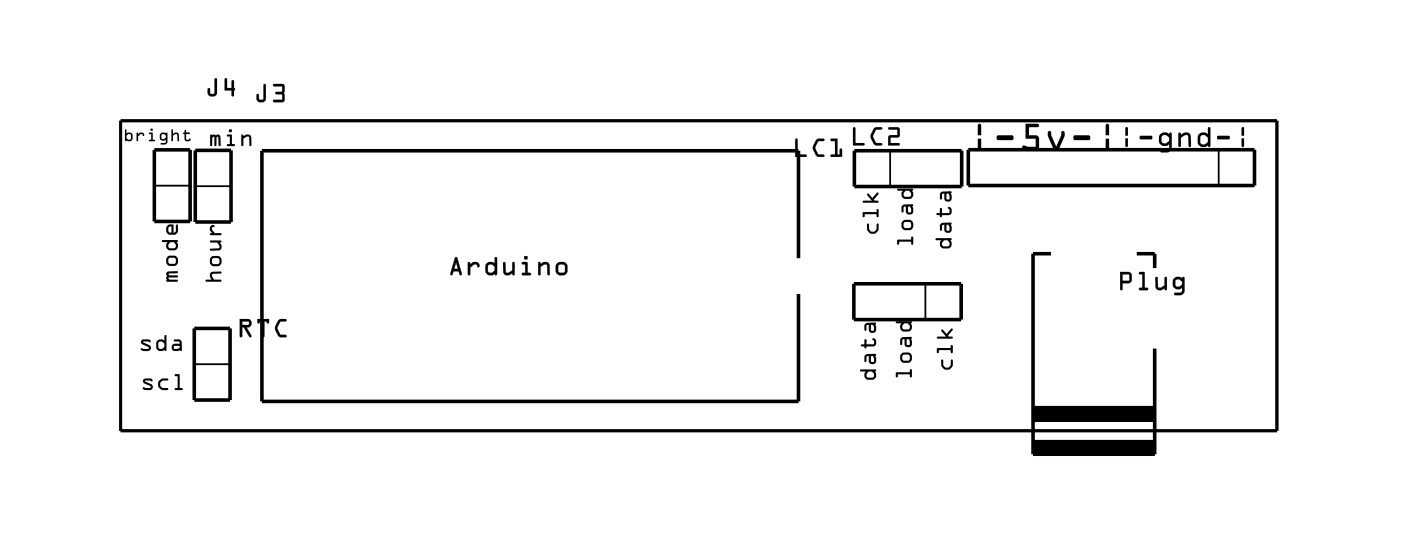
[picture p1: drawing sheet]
<svg xmlns="http://www.w3.org/2000/svg" width="99mm" height="39mm" viewBox="0 0 99 39" stroke-linecap="round" stroke-linejoin="round" font-family="sans-serif">
<path d="M8.6 8.6h82.1v22h-82.1z" fill="none" stroke="#000" stroke-width=".2"/>
<g fill="#000">
<path d="M8.9 9.2v.8l.1-.1a.28 .28 0 0 0 .4 .1 .28 .28 0 0 0 0-.4 .26 .26 0 0 0-.4-.1v-.3zM9 9.6l.2-.1 .1 .3a.18 .18 0 0 1-.2 .1 .18 .18 0 0 1-.1-.1zM9.7 9.4v.6h.1a.34 .34 0 0 1 .3-.5l.1 .2a.2 .2 0 0 0-.1-.3 .2 .2 0 0 0-.3 .1zM10.6 9.4v.1h.1v.4h-.1v.1h.4v-.1h-.2v-.5zM10.7 9.2a.1 .1 0 0 0 .2 0 .1 .1 0 0 0-.2 0zM11.4 9.5a.28 .28 0 0 0 0 .4 .28 .28 0 0 0 .4 0l-.1 .2h-.3v.1l.3 .1 .2-.2v-.6l-.1-.1v.1l-.3-.1zM11.4 9.7a.2 .2 0 0 1 .4 0 .2 .2 0 0 1-.4 0zM12.2 9.2v.8h.1a.32 .32 0 0 1 .2-.5l.2 .5v-.5l-.2-.1-.2 .1v-.3zM13.1 9.2v.2l-.1 .1h.1v.4l.2 .1a.15 .15 0 0 0 .2 0 .15 .15 0 0 0 0-.2l-.1 .1h-.2v-.4l.3-.1h-.3v-.2z"/>
<path d="M8.9 9.2v.8h.4l.1-.2v-.3l-.2-.1-.2 .1v-.3zM8.9 9.2h.1v.3l.2-.1 .2 .1v.3l-.1 .2h-.4zM9 9.6l.2-.1 .1 .4h-.2l-.1-.1zM9 9.6v.2l.1 .1h.2v-.4h-.2zM9.7 9.4l.1 .6v-.3l.2-.2h.1l.1 .1v-.1l-.1-.1-.3 .1zM9.7 9.4l.1 .1 .3-.1 .1 .1v.2l-.1-.2h-.1l-.2 .2v.3zM10.6 9.4v.1h.1v.4l-.1 .1h.4v-.1h-.2v-.5zM10.6 9.4h.2v.5h.2v.1h-.4v-.1h.1v-.4h-.1zM10.7 9.2a.08 .08 0 0 0 .1 0 .08 .08 0 0 0-.1 0zM10.7 9.2a.1 .1 0 0 1 .2 0 .1 .1 0 0 1-.2 0zM11.4 9.5v.4l.1 .1 .3-.1-.1 .2h-.3v.1h.3l.2-.1v-.7h-.4zM11.4 9.5l.1-.1h.4v.7l-.2 .1h-.3v-.1h.3l.1-.2-.3 .1-.1-.1zM11.4 9.7a.2 .2 0 0 1 .4 0 .2 .2 0 0 1-.4 0zM11.4 9.7a.2 .2 0 0 0 .4 0 .2 .2 0 0 0-.4 0zM12.2 9.2v.8h.1v-.4l.2-.1 .1 .5h.1v-.5l-.2-.1-.2 .1v-.3zM12.2 9.2h.1v.3l.2-.1 .2 .1v.5h-.1l-.1-.5-.2 .1v.4h-.1zM13.1 9.2v.2l-.1 .1h.1v.4l.1 .1h.2l.1-.1v-.1l-.1 .1h-.2v-.4h.2l.1-.1h-.3v-.2zM13.1 9.2h.1v.2h.3l-.1 .1h-.2v.4l.3-.1-.1 .2h-.2l-.1-.1v-.4h-.1l.1-.1z"/>
<path d="M11.9 19.3l-.1 .7h.8v-.2h-.6v-.1h.6v-.2h-.6v-.1h.6v-.1zM11.9 18.2a.41 .41 0 0 0 .2 .7 .4 .4 0 0 0 .5-.4 .4 .4 0 0 0-.6-.4zM12 18.3h.4l.1 .1-.1 .3h-.4v-.2zM11.5 17.1v.1h.4l-.1 .3a.44 .44 0 0 0 .5 .3 .44 .44 0 0 0 .3-.4l-.1-.2 .1-.1v-.1zM12.1 17.2a.27 .27 0 0 1 .3 .1 .27 .27 0 0 1 0 .3h-.4v-.2zM11.9 16a.41 .41 0 0 0 0 .5 .41 .41 0 0 0 .5 .2l.1-.1a.48 .48 0 0 0 .1-.7l-.1 .1v.4l-.1 .1-.1-.6zM12 16.1h.2v.4l-.2-.1z"/>
<path d="M11.9 19.3l-.1 .7h.8v-.2h-.6v-.1h.6v-.2h-.6v-.1h.6v-.1zM11.9 19.3h.7v.1h-.6v.1h.6v.2h-.6v.1h.6v.2h-.8zM11.9 18.2l-.1 .4 .1 .2 .3 .1 .3-.1 .1-.2-.1-.4-.3-.1zM11.9 18.2l.2-.1a.4 .4 0 0 1 .5 .3v.2a.48 .48 0 0 1-.8 .1v-.3zM12 18.3h.4l.1 .1-.1 .3h-.4l-.1-.2zM12 18.3v.2v.2h.4l.1-.3-.1-.1zM11.5 17.1v.1h.4l-.1 .3 .2 .2 .4 .1 .2-.2v-.2l-.1-.2 .1-.1v-.1zM11.5 17.1l1.1-.1v.1l-.1 .1 .1 .1a.39 .39 0 0 1-.1 .4 .39 .39 0 0 1-.5 .1l-.2-.3 .1-.3h-.4zM12.1 17.2h.2l.2 .1-.1 .3h-.4v-.2zM12.1 17.2l-.1 .2v.2h.4l.1-.3-.2-.1zM11.9 16l-.1 .3 .1 .3 .3 .1 .3-.1 .1-.2v-.5l-.1 .1v.4l-.1 .1h-.1v-.6zM11.9 16l.4-.1 .1 .6 .1-.1v-.4l.1-.1a.5 .5 0 0 1-.1 .7l-.1 .1a.4 .4 0 0 1-.6-.3v-.3zM12 16.1h.2v.4l-.2-.1zM12 16.1v.3l.2 .1v-.4z"/>
<path d="M15 19.3l-.1 .3 .1 .2h-.4v.2h1.1v-.1v-.1a.4 .4 0 0 1-.6-.3l.6-.2zM15 18.2a.41 .41 0 0 0 .2 .7 .4 .4 0 0 0 .5-.4 .4 .4 0 0 0-.6-.3zM15.1 18.3h.4l.1 .1-.1 .3h-.4v-.2zM14.9 17.1l.1 .1a.42 .42 0 0 1 .6 .4l-.7 .1 .1 .1h.4a.31 .31 0 0 0 .3-.2 .31 .31 0 0 0-.1-.4h.1v-.1zM15 16l-.1 .3 .2 .2-.2 .1v.1h.8v-.2a.44 .44 0 0 1-.6-.4h.1v-.1z"/>
<path d="M15 19.3l-.1 .3 .1 .2h-.4v.2l1.1-.1v-.1h-.5l-.2-.2 .1-.2h.6v-.1zM15 19.3h.7v.1l-.6 .1 .1 .3h.5v.2h-1.1v-.2h.4l-.1-.2zM15 18.2l-.1 .4 .1 .2h.6l.1-.2-.1-.4h-.3zM15 18.2h.2a.4 .4 0 0 1 .5 .2v.3a.48 .48 0 0 1-.8 0v-.3zM15.1 18.3h.4l.1 .2-.1 .2h-.4l-.1-.2zM15.1 18.3v.2v.2h.4l.1-.2-.1-.2zM14.9 17.1l.1 .1h.4l.2 .3v.1h-.6l-.1 .2 .8-.1v-.3l-.1-.2h.1v-.1zM14.9 17.1h.8v.1h-.1l.1 .2v.3l-.8 .1 .1-.2h.6l-.2-.4h-.4zM15 16l-.1 .3 .2 .2h-.2v.2h.8v-.2h-.4l-.3-.2 .1-.2h.1v-.1zM15 16h.2v.1h-.1v.2l.2 .2h.4v.2h-.8v-.1l.2-.1-.2-.2z"/>
<path d="M14.9 9.6l.1 .8 .1-.1v-.5l.1-.1v.6h.2v-.5l.1-.1v.6h.1v-.6a.18 .18 0 0 0-.1-.2 .18 .18 0 0 0-.2 .1zM16.1 9.6l.1 .1h.1v.5h-.1l-.1 .1 .6 .1v-.2h-.2v-.6zM16.2 9.3a.15 .15 0 0 0 .3 0 .15 .15 0 0 0-.3 0zM17.2 9.6l-.1 .7 .1 .1 .1-.1a.4 .4 0 0 1 .3-.6l.2 .7 .1-.1-.1-.4a.31 .31 0 0 0-.2-.3 .31 .31 0 0 0-.3 .1l-.1-.1z"/>
<path d="M14.9 9.6v.7h.2v-.5l.1-.1v.6h.2v-.5l.1-.1v.6h.1v-.7zM14.9 9.6h.7v.7h-.1v-.6l-.1 .1v.5h-.2v-.6l-.1 .1v.5h-.2zM16.1 9.6l.1 .1h.1v.5h-.1l-.1 .1 .6 .1v-.2h-.2v-.6zM16.1 9.6h.4v.6h.2v.2l-.6-.1 .1-.1h.1v-.5h-.1zM16.2 9.3a.15 .15 0 0 0 .3 0 .15 .15 0 0 0-.3 0zM16.2 9.3a.15 .15 0 0 1 .3 0 .15 .15 0 0 1-.3 0zM17.2 9.6v.7h.1v-.5l.3-.1 .1 .6 .1 .1v-.8l-.3-.1-.2 .2-.1-.1zM17.2 9.6v-.1l.1 .2 .2-.2 .3 .1v.8l-.1-.1-.1-.6-.3 .1v.5h-.1z"/>
<path d="M15.3 5.6l-.1 1h-.3l-.1-.4a.34 .34 0 0 0 .2 .6 .34 .34 0 0 0 .4-.4v-.8zM16 5.6v.8h.4l.1 .4h.1l.1-.5-.1-.1v-.5h-.1h-.1v.5h-.3v-.6z"/>
<path d="M15.3 5.6l-.1 1-.3 .1v-.4h-.1l-.1 .3 .3 .2h.3l.1-.2v-1zM15.3 5.6h.1v1l-.2 .2a.36 .36 0 0 1-.4-.1 .36 .36 0 0 1-.1-.4h.2l.1 .4 .2-.1zM16 5.6v.8h.5v.4h.1v-.4h.1l-.1-.1v-.5l-.1-.1h-.1l.1 .6h-.4v-.7zM16 5.6h.1v.6h.3v-.5h.1h.1v.5l.1 .1-.1 .1v.4h-.2v-.4h-.5z"/>
<path d="M18.7 6v1.1h-.3l-.1-.4a.34 .34 0 0 0 .1 .5 .34 .34 0 0 0 .5-.3v-.9zM19.4 6l.1 .1h.5v.4h-.4l-.1 .1 .1 .1h.4v.4h-.5l-.1 .1h.7l.1-.1-.1-.5a.49 .49 0 0 0-.1-.6z"/>
<path d="M18.7 6v1.1h-.3v-.4h-.2v.3l.2 .2h.4l.1-.2v-1zM18.7 6h.2v1l-.2 .2a.36 .36 0 0 1-.4-.1 .36 .36 0 0 1-.1-.4h.2l.1 .4 .2-.1zM19.4 6l.1 .1h.6l-.1 .4h-.4v.1l.4 .1 .1 .4h-.6l-.1 .1h.1h.7v-.7a.4 .4 0 0 0-.1-.5zM19.4 6h.8v1.1l-.1 .1h-.7l.1-.1h.5v-.4h-.4l-.1-.1 .1-.1h.4v-.4h-.5z"/>
<path d="M32.3 18.3l-.3 1.2h.1l.1-.3h.4l.1 .3h.1l-.3-1.2zM32.4 18.6l.1 .5h-.2zM33.2 18.6v.9h.2a.49 .49 0 0 1 .4-.7h.1a.11 .11 0 0 0 .1 .2 .1 .1 0 0 0 0-.2l-.1-.2h-.3l-.2 .2v-.2zM34.5 18.7a.55 .55 0 0 0 .2 .8h.2l.2-.1 .1 .1h.1v-1.2h-.2v.4l-.3-.1zM34.7 18.8a.3 .3 0 0 1 .4 .1 .3 .3 0 0 1 0 .4 .3 .3 0 0 1-.5 0zM35.8 18.6l-.1 .5a.36 .36 0 0 0 .3 .4 .36 .36 0 0 0 .4-.1v.1h.1v-.8v-.1h-.1v.6l-.2 .1a.14 .14 0 0 1-.2 .1 .14 .14 0 0 1-.1-.2v-.6zM37.1 18.6v.2h.2v.6h-.2v.1h.6v-.1h-.2l-.1-.8zM37.2 18.3a.15 .15 0 0 0 .3 0 .15 .15 0 0 0-.3 0zM38.2 18.6l.1 .9 .1-.1v-.5l.2-.1a.14 .14 0 0 1 .2-.1 .14 .14 0 0 1 .1 .2v.5l.1 .1v-.5a.35 .35 0 0 0-.2-.4 .35 .35 0 0 0-.4 .1l-.1-.1zM39.5 18.7v.2a.46 .46 0 0 0 .2 .6 .46 .46 0 0 0 .6-.2 .47 .47 0 0 0-.1-.6 .47 .47 0 0 0-.6 0zM39.6 18.8h.3h.2v.5l-.1 .1-.3-.1z"/>
<path d="M32.4 18.2l-.4 1.2v.1l.2-.1a.27 .27 0 0 1 .4 0l.1 .1h.1l-.3-1.2zM32.3 18.3h.2l.3 1.2h-.1l-.1-.3h-.4l-.1 .3h-.1zM32.4 18.6l.1 .5h-.3zM32.4 18.6l-.1 .5h.2zM33.3 18.6v.9h.1v-.5l.3-.3 .2 .1v.1h.1a.31 .31 0 0 0-.4-.3l-.2 .2v-.2zM33.2 18.6h.2v.2l.2-.2h.3l.2 .2-.1 .2-.1-.2h-.2l-.3 .2v.5h-.1h-.1zM34.5 18.7v.2v.5l.3 .1 .3-.1 .1 .1h.1v-1.2h-.2v.4l-.3-.1zM34.5 18.7l.3-.1 .3 .1v-.4h.2v1.2h-.1l-.1-.1v.1a.39 .39 0 0 1-.5 0 .39 .39 0 0 1-.1-.4zM34.7 18.8l.2-.1 .2 .2v.3l-.1 .2h-.2l-.2-.1zM34.7 18.8l-.1 .5 .3 .1 .2-.2v-.3l-.2-.1zM35.7 18.6l.1 .9h.3l.3-.1v.1h.1v-.9h-.1v.6l-.4 .2-.1-.1v-.6zM35.7 18.6h.2l.1 .8 .4-.2v-.6h.1v.9h-.1v-.1l-.3 .1h-.3l-.1-.2zM37.1 18.6v.2l.2-.1v.7h-.2v.1h.5v-.1h-.1l-.1-.8zM37.1 18.6h.4v.8h.2v.1h-.6v-.1h.2v-.6h-.2zM37.2 18.3a.15 .15 0 0 0 .3 0 .15 .15 0 0 0-.3 0zM37.2 18.3a.15 .15 0 0 1 .3 0 .15 .15 0 0 1-.3 0zM38.3 18.6h.1l-.2 .1v.8h.2v-.6l.4-.2 .1 .1v.7h.1v-.7l-.1-.1-.2-.1-.3 .1zM38.2 18.6h.1l.1 .1 .2-.1 .4 .1v.1v.7h-.1l-.1-.7-.4 .1v.6h-.2v-.8l.1-.1zM39.5 18.7v.6v.1l.3 .1h.2l.2-.1 .1-.5-.1-.2-.2-.1h-.3zM39.5 18.7l.2-.1h.4a.57 .57 0 0 1-.1 .9h-.3a.54 .54 0 0 1-.2-.8zM39.6 18.8l.3-.1 .2 .1v.5l-.1 .1-.4-.1zM39.7 18.8l-.1 .5 .1 .1 .3-.1 .1-.1v-.4h-.1z"/>
<path d="M56.5 9.9v1.2h.8l-.1-.1h-.6v-1.1zM58 9.9a.74 .74 0 0 0 .1 1.2h.4v-.1a.4 .4 0 0 1-.6-.4v-.3a.37 .37 0 0 1 .6-.3v-.2zM59 9.9v.1h.3v1h-.3v.1h.7l.1-.5h-.2v.4h-.1v-1.2z"/>
<path d="M56.5 9.8h.1l-.1 .1v1.2h.7l.1-.1h-.1h-.6v-1.1zM56.5 9.8l.1 .1v1.1h.6l.1 .1h-.8v-1.2v-.1zM58 9.9l-.3 .4v.3l.3 .5h.5v-.1a.29 .29 0 0 1-.5-.2l-.1-.3 .2-.4 .4-.1v-.1v-.1zM58 9.9h.5v.1h-.4l-.2 .5 .2 .4 .4 .1h.1a.5 .5 0 0 1-.6 .1 .5 .5 0 0 1-.3-.5 .66 .66 0 0 1 .2-.6zM59 9.9v.1h.3v1h-.3v.1h.7v-.5h-.1v.4h-.1v-1.2zM59 9.8h.5v1.2h.1v-.4l.2-.1-.1 .6h-.7v-.1h.3v-1h-.3z"/>
<path d="M60.6 9v1.3h.8l-.1-.1-.6-.1v-1zM62.1 9.1a.74 .74 0 0 0 .1 1.2h.4v-.1a.4 .4 0 0 1-.6-.5v-.2a.37 .37 0 0 1 .6-.3v-.2zM63.1 9v.2h.6v.4h-.6v.7h.8l-.1-.1-.6-.1v-.3h.6a.42 .42 0 0 0-.1-.8z"/>
<path d="M60.6 9h.1l-.1 .1v1.2h.7l.1-.1h-.1h-.6v-1.1zM60.6 9l.1 .1v1h.6l.1 .2h-.8v-1.2v-.1zM62.1 9.1l-.2 .4v.3l.2 .5h.5v-.1a.29 .29 0 0 1-.5-.2l-.1-.3 .2-.5h.4v-.1v-.1zM62.1 9.1l.5-.1v.2h-.4l-.2 .5 .2 .4h.4l.1 .1a.5 .5 0 0 1-.6 .1 .5 .5 0 0 1-.3-.5 .66 .66 0 0 1 .2-.7zM63.1 9.1v.1h.6v.4h-.6v.7h.8l-.1-.1h-.6v-.5l.6 .1 .1-.1-.1-.6zM63.1 9h.7a.44 .44 0 0 1 .1 .6l-.1 .2h-.6v.3h.6l.1 .2h-.8v-.7h.6v-.4h-.6z"/>
<path d="M61.6 15.9a.45 .45 0 0 0 .1 .6 .45 .45 0 0 0 .6 0 .45 .45 0 0 0 0-.6l-.1 .4a.29 .29 0 0 1-.5 0v-.4zM61.3 15.1a.21 .21 0 0 0 .1 .3v-.2h.8v.2h.2v-.5h-.1l-.1 .1zM61.6 13.8l.3 .4h-.6v.2l1.1-.1v-.1h-.4l.4-.4-.1-.1-.4 .4-.2-.4z"/>
<path d="M61.6 15.9v.4l.2 .3h.3l.2-.2 .1-.5h-.1l-.1 .4-.2 .1-.3-.1v-.4zM61.6 15.9h.1v.4l.2 .1 .3-.1v-.4h.2v.4l-.3 .3a.41 .41 0 0 1-.5-.2zM61.3 15.1v.3l.1-.1v-.1h.8l.1 .2 .1-.1-.1-.5-.1 .1v.1zM61.3 15.1l.9-.1v-.1l.1-.1 .1 .5-.1 .1-.1-.2h-.8v.2h-.1zM61.6 13.8l.3 .4h-.6v.2l1.1-.1v-.1h-.4l.4-.4-.1-.1-.4 .4-.2-.4zM61.6 13.8l.1-.1 .2 .4 .4-.4 .1 .1-.4 .4h.4v.1l-1.1 .1v-.2h.6z"/>
<path d="M63.7 17a.21 .21 0 0 0 .1 .4v-.3h.9v.2h.1v-.5h-.1v.2zM64.1 15.7a.41 .41 0 0 0 .2 .6 .4 .4 0 0 0 .5-.4 .4 .4 0 0 0-.5-.3zM64.2 15.8h.4l.1 .1-.1 .3h-.4v-.2zM64.1 14.6l-.1 .1 .1 .4 .1-.1v-.3h.1a.38 .38 0 0 0 .2 .5h.1a.35 .35 0 0 0 .2-.6v-.1zM64.5 14.7v-.1a.26 .26 0 0 1 .1 .5l-.1-.1zM63.7 13.4l.1 .1h.3l-.1 .4a.44 .44 0 0 0 .5 .2 .44 .44 0 0 0 .3-.4l-.1-.2h.1v-.1zM64.3 13.5a.27 .27 0 0 1 .3 .1 .27 .27 0 0 1 0 .3h-.4v-.2z"/>
<path d="M63.7 17l.1 .4v-.1v-.2h.9v.2h.1v-.5h-.1v.2zM63.7 17h1v-.2h.1v.5l-.1 .1v-.3h-.9v.2v.1zM64.1 15.7l-.1 .4 .1 .2h.3h.3l.1-.2-.1-.4-.3-.1zM64.1 15.7l.2-.1a.4 .4 0 0 1 .5 .2v.3a.48 .48 0 0 1-.7 .1l-.1-.4zM64.2 15.8h.4l.1 .1-.1 .3h-.4v-.2zM64.2 15.8v.2v.2h.4l.1-.3-.1-.1zM64.1 14.6l-.1 .5 .2-.1v-.3h.1l.1 .5h.2h.2v-.7zM64.1 14.6l.7-.1v.6l-.3 .1a.35 .35 0 0 1-.2-.5h-.1v.3l-.1 .1-.1-.4zM64.5 14.7l.1-.1 .1 .2-.1 .3-.1-.1zM64.5 14.7v.3l.1 .1 .1-.3-.1-.2zM63.7 13.4l.1 .1h.3l-.1 .4 .2 .2h.4l.2-.2v-.2l-.1-.2h.1v-.1zM63.7 13.4h1.1v.1h-.1l.1 .1a.39 .39 0 0 1-.1 .5 .39 .39 0 0 1-.4 0l-.3-.2 .1-.4h-.3zM64.3 13.5h.2l.2 .2-.1 .2h-.4v-.2zM64.3 13.5l-.1 .2v.2h.4l.1-.2-.2-.2z"/>
<path d="M66.4 16.9l.1 .1h.3l-.1 .4a.44 .44 0 0 0 .5 .2 .44 .44 0 0 0 .4-.4l-.1-.2h.1l-.1-.1zM67 17.1a.27 .27 0 0 1 .4 0 .27 .27 0 0 1 0 .4l-.5-.1v-.2zM66.8 15.9l-.1 .1 .1 .4 .1-.1v-.3h.2a.38 .38 0 0 0 .2 .5 .35 .35 0 0 0 .2-.6h.1l-.1-.1zM67.2 16l.1-.1a.26 .26 0 0 1 .1 .5l-.2-.1zM66.8 14.8l-.1 .3h-.2v.1l.2 .1 .1 .1 .1-.1h.4a.29 .29 0 0 0 .3-.3 .29 .29 0 0 0-.3-.3l.1 .2v.2h-.5v-.3zM66.8 13.6l-.1 .2 .1 .3h.1v-.3h.2a.38 .38 0 0 0 .2 .5 .35 .35 0 0 0 .2-.6h.1l-.1-.1zM67.2 13.8l.1-.1a.26 .26 0 0 1 .1 .5l-.2-.1z"/>
<path d="M66.4 16.9l.1 .1h.3l-.1 .4 .2 .2h.4l.3-.2v-.2l-.1-.2h.1l-.1-.1zM66.4 16.9h1.1l.1 .1h-.1l.1 .2a.39 .39 0 0 1-.2 .4 .39 .39 0 0 1-.4 0l-.3-.2 .1-.4h-.3zM67 17.1l.3-.1 .1 .2v.3l-.5-.1v-.2zM67 17.1l-.1 .1v.2l.5 .1v-.3l-.1-.2zM66.8 15.9v.5l.1-.1v-.3l.2-.1v.6h.2h.2l.1-.7zM66.8 15.9l.8-.1-.1 .6-.2 .1a.35 .35 0 0 1-.2-.5h-.2v.3l-.1 .1-.1-.4zM67.2 16l.1-.1 .1 .2v.3l-.2-.1zM67.2 16v.3l.2 .1v-.3l-.1-.2zM66.8 14.8l-.1 .3h-.2v.1l.2 .1 .1 .1h.1v-.1l.6-.1 .1-.1a.29 .29 0 0 0-.2-.4h-.1l.1 .2v.2h-.5v-.3zM66.8 14.8h.1v.3h.5v-.2l-.1-.2h.1l.1 .1 .1 .2a.23 .23 0 0 1-.3 .3h-.4l-.1 .1-.1-.1-.2-.1v-.1h.2zM66.8 13.6v.5h.1v-.3l.2-.1v.5l.2 .1 .2-.1 .1-.6zM66.8 13.6h.8l-.1 .6-.2 .1a.35 .35 0 0 1-.2-.5h-.2v.3h-.1l-.1-.3zM67.2 13.8l.1-.1 .1 .2v.3l-.2-.1zM67.2 13.8v.3l.2 .1v-.3l-.1-.2z"/>
<path d="M69.4 9.8v.8l.2 .1 .1-.1v-.8zM69.5 8.8l-.1 .8h.3v-.7l-.1-.1zM70.8 9.6v.2l.1 .1h1l.1-.1-.1-.2zM72.8 8.8v1h.7v.6h-.5a.25 .25 0 0 0-.4 .1 1.22 1.22 0 0 0 1 .2l.2-.2v-.4a.43 .43 0 0 0-.2-.5h-.5v-.6h.6l.1-.2zM74.4 9.3v.4l.4 .9h.3l.5-.9v-.4h-.2v.3l-.4 .8-.4-.8v-.2zM76.3 9.6l-.1 .2 .1 .1h1l.1-.1-.1-.2zM78.5 9.8v.8l.1 .1 .2-.1v-.8zM78.5 8.8v.8h.3v-.7l-.1-.1z"/>
<path d="M69.4 9.8v.8l.2 .1 .1-.1v-.8zM69.4 9.8h.3v.8l-.1 .1-.2-.1zM69.5 8.8l-.1 .8h.3v-.7zM69.5 8.8l.2 .1v.7h-.3zM70.8 9.6v.3h.1h1l.1-.1-.1-.2zM70.8 9.6h1.1a.19 .19 0 0 1 .1 .2 .19 .19 0 0 1-.2 .1h-1v-.1zM72.8 8.8v1h.7v.6h-.5a.18 .18 0 0 0-.3-.1 .18 .18 0 0 0-.1 .2l.4 .2 .7-.1 .1-.2v-.6a.56 .56 0 0 0-.7-.2v-.6h.6l.1-.1-.1-.1zM72.8 8.8h1l-.1 .2h-.6v.6h.5a.81 .81 0 0 1 .2 .8l-.3 .3h-.6l-.3-.2 .1-.2 .8 .1v-.6h-.7zM74.4 9.3v.3l.4 1h.3l.5-.9v-.4h-.2v.3l-.4 .8-.4-.8v-.2zM74.4 9.3l.2 .1v.2l.4 .8 .4-.8v-.3h.2v.3l-.5 1h-.3l-.4-1zM76.3 9.6l-.1 .3h.1h1l.1-.1-.1-.2zM76.3 9.6h1a.19 .19 0 0 1 .1 .2 .19 .19 0 0 1-.1 .1h-1l-.1-.1zM78.5 9.8v.8l.1 .1 .2-.1v-.8zM78.5 9.8h.3v.8l-.2 .1-.1-.1zM78.5 8.8v.8h.3l-.1-.7zM78.5 8.8l.2 .1 .1 .7h-.3z"/>
<path d="M79.5 19.3l.1 1.3 .1-.1v-.4h.2a.41 .41 0 0 0 .5-.3 .41 .41 0 0 0-.3-.5zM79.7 19.5h.5v.4h-.5zM80.9 19.3v.2h.2v.9l-.2 .1v.1l.6-.1v-.1h-.2v-1a.24 .24 0 0 0-.4-.1zM82.1 19.7v.5a.36 .36 0 0 0 .2 .4 .36 .36 0 0 0 .4-.2v.2h.1l.1-.9-.1-.1-.1 .1v.5l-.2 .2a.14 .14 0 0 1-.2 0 .14 .14 0 0 1-.1-.1v-.6zM83.4 19.8a.43 .43 0 0 0-.1 .6 .43 .43 0 0 0 .6 0v.3l-.1 .1h-.4v.1a.45 .45 0 0 0 .7-.4v-.8h-.1l-.1 .1-.3-.2zM83.4 20.1a.3 .3 0 0 1 .6 0 .3 .3 0 0 1-.6 0z"/>
<path d="M79.5 19.3l.1 1.3 .1-.1v-.4h.4l.3-.2a.47 .47 0 0 0-.2-.6zM79.5 19.3h.3a.4 .4 0 0 1 .6 .2 .47 .47 0 0 1-.2 .5 .47 .47 0 0 1-.5 .1v.4l-.1 .1zM79.7 19.5h.5v.4h-.5zM79.7 19.5v.4h.5l-.1-.4zM80.9 19.3v.2h.2v.9h-.2v.1l.6 .1v-.2h-.2v-1zM80.9 19.3l.4 .1v1h.2v.2h-.6v-.2h.2v-.9h-.2zM82 19.7l.1 .8 .3 .1 .3-.2v.1l.1 .1 .1-.9h-.2v.5l-.3 .2h-.2v-.7zM82.1 19.7h.1l.1 .7 .4-.2v-.5h.2l-.1 .9h-.1v-.2l-.3 .2-.3-.1v-.1zM83.4 19.7l-.1 .2v.4l.3 .2 .3-.1 .1 .3-.2 .1h-.4v.1h.4l.2-.1 .1-.1v-1h-.1v.1l-.3-.1zM83.3 19.8l.3-.2 .2 .1 .1 .1 .1-.2 .1 .1v1a.38 .38 0 0 1-.5 .2h-.2v-.1l.5-.1v-.3l-.2 .1a.39 .39 0 0 1-.4-.2zM83.4 20.1a.28 .28 0 0 1 .5 0 .28 .28 0 0 1-.5 0zM83.4 20.1a.26 .26 0 0 0 .5 0 .26 .26 0 0 0-.5 0z"/>
<path d="M79.9 9.8v.6h.1l.1-.1v-.5zM79.9 9v.6h.2v-.5zM80.9 9.7l.1 .2h.8v-.1v-.2zM82.4 9.5l-.1 .1a.47 .47 0 0 0 .1 .6 .47 .47 0 0 0 .5 .1l.1-.1a.29 .29 0 0 1-.1 .4h-.4l-.1 .1 .1 .1a.54 .54 0 0 0 .7-.3v-1.1h-.1l-.1 .1-.4-.1zM82.4 9.9a.3 .3 0 0 1 .6 0 .3 .3 0 0 1-.6 0zM83.7 9.4v1l.2-.1v-.5a.4 .4 0 0 1 .4-.2l.1 .7 .1 .1h.1v-.6a.39 .39 0 0 0-.3-.4 .39 .39 0 0 0-.4 .2l-.1-.2zM85.1 9.5a.61 .61 0 0 0 .2 .9h.3l.2-.1v.1h.1v-1.3h-.1v.4l-.4-.1zM85.3 9.7a.33 .33 0 0 1 .4 0 .33 .33 0 0 1 0 .4 .33 .33 0 0 1-.5 0zM86.4 9.7l.1 .2h.8v-.1v-.2zM88.2 9.8v.6h.1v-.1v-.5zM88.2 9v.6h.1v-.5z"/>
<path d="M79.9 9.8v.6h.1h.1v-.6zM79.9 9.8h.2v.6h-.1h-.1zM79.9 9v.6h.2v-.5zM79.9 9l.2 .1v.5h-.2zM81 9.7v.2h.8v-.1v-.2zM80.9 9.7l.9-.1v.2v.1h-.8zM82.4 9.5l-.1 .4 .1 .3 .2 .2 .4-.2v.4h-.5l-.1 .2h.6l.2-.3v-1.1h-.1l-.1 .1-.4-.1zM82.4 9.5l.2-.1 .4 .1 .1-.1h.1v1.1a.43 .43 0 0 1-.5 .3h-.2l-.1-.1 .1-.1h.5v-.4l-.2 .2a.42 .42 0 0 1-.5-.3zM82.4 9.9a.3 .3 0 0 1 .6 0 .3 .3 0 0 1-.6 0zM82.4 9.9a.3 .3 0 0 0 .6 0 .3 .3 0 0 0-.6 0zM83.7 9.4v1h.2v-.6l.4-.2 .1 .1v.7h.1l.1-.8-.1-.1-.4-.1-.2 .2-.1-.2zM83.7 9.4h.1l.1 .2 .2-.2 .4 .1 .1 .1-.1 .8h-.1v-.7l-.1-.1-.4 .2v.6h-.2zM85.1 9.5l-.1 .4 .1 .4 .3 .1 .4-.1v.1h.1v-1.4l-.1 .1v.4l-.4-.1zM85.1 9.5l.3-.1 .4 .1v-.4h.1l.1 1.3h-.1l-.1-.1-.1 .1a.42 .42 0 0 1-.5 0 .42 .42 0 0 1-.2-.5zM85.3 9.7l.2-.1 .3 .2v.3l-.2 .1h-.2l-.2-.1zM85.3 9.7l-.1 .4 .2 .1h.2l.2-.1v-.3l-.3-.2zM86.5 9.7v.2h.8v-.1v-.2zM86.4 9.7l.9-.1v.2v.1h-.8zM88.2 9.8v.6h.1v-.6zM88.2 9.8h.1v.6h-.1zM88.2 9v.6h.1v-.5zM88.2 9l.1 .1v.5h-.1z"/>
<path d="M10.1 24.1a.22 .22 0 0 0 .1 .4l.3 .1 .1 .1h-.5a.12 .12 0 0 0-.1 .2 .12 .12 0 0 0 .2 0h.3a.22 .22 0 0 0 .2-.2 .22 .22 0 0 0-.1-.2l-.4-.3 .4 .1 .1-.1a.48 .48 0 0 0-.6-.1zM11.2 24.2a.44 .44 0 0 0 .1 .7l.4-.1v.1h.1v-1.1h-.1v.4l-.3-.1zM11.3 24.3a.26 .26 0 0 1 .3 0 .26 .26 0 0 1 0 .4 .26 .26 0 0 1-.4 0zM12.4 24.1v.1h.3v.2a.38 .38 0 0 0-.5 .2 .34 .34 0 0 0 .6 .2l.1 .1v-.4a.36 .36 0 0 0-.1-.4 .36 .36 0 0 0-.4 0zM12.4 24.6h.4a.25 .25 0 0 1-.5 .1z"/>
<path d="M10.1 24.1v.3l.5 .3-.1 .1-.4-.1a.09 .09 0 0 0-.1 .1 .09 .09 0 0 0 .1 .1l.6-.1v-.3l-.5-.2h.4l.1-.1-.2-.1zM10.1 24.1h.4l.2 .1-.1 .1-.4-.1v.1a.56 .56 0 0 1 .5 .4l-.2 .2-.5-.1v-.1l.5 .1 .1-.1-.5-.3zM11.2 24.2v.6l.1 .1 .4-.1 .1 .1v-1.1h-.1v.4l-.3-.1zM11.2 24.2l.2-.1 .3 .1v-.4h.1v1l-.1 .1v-.1l-.1 .1a.39 .39 0 0 1-.5-.1 .39 .39 0 0 1 0-.5zM11.3 24.3l.2-.1 .2 .2v.2l-.2 .1h-.3zM11.3 24.3l-.1 .4h.3l.2-.1v-.2l-.2-.2zM12.4 24.1v.1h.3l.1 .2-.5 .1-.1 .1 .1 .2 .6 .1-.1-.7zM12.4 24.1h.3h.1l.1 .8h-.5l-.2-.1v-.2l.1-.2h.5l-.1-.2h-.3zM12.4 24.6l.3-.1 .1 .2-.4 .1zM12.4 24.6v.2l.4-.1-.1-.2z"/>
<path d="M10.2 26.9a.22 .22 0 0 0 .2 .4l.3 .1v.1h-.5a.12 .12 0 0 0 0 .1 .12 .12 0 0 0 .1 .1h.3a.22 .22 0 0 0 .3-.2 .22 .22 0 0 0-.2-.3l-.4-.2 .5 .1v-.1a.48 .48 0 0 0-.6-.1zM11.3 27a.45 .45 0 0 0 .1 .6 .45 .45 0 0 0 .6 0l-.5-.1a.28 .28 0 0 1 0-.5l.5-.1a.48 .48 0 0 0-.7 .1zM12.4 26.6l.1 .1h.1v.8h-.1l-.1 .1 .5 .1v-.2h-.1v-.9z"/>
<path d="M10.2 26.9v.3l.5 .2-.1 .1h-.4a.09 .09 0 0 0-.1 .1 .11 .11 0 0 0 .2 .1l.5-.1v-.3l-.5-.3 .5 .1v-.1l-.1-.1zM10.2 26.9l.5-.1 .1 .2v.1l-.5-.1 .1 .1a.56 .56 0 0 1 .5 .3l-.2 .3-.5-.1v-.1h.4l.1-.1-.5-.2zM11.3 27l-.1 .3 .1 .2 .2 .2 .4-.1v-.1h-.4l-.1-.2 .1-.3h.4v-.1l-.4-.1zM11.3 27l.2-.2 .4 .1v.1h-.3l-.2 .2 .1 .3h.4v.1l-.4 .1-.2-.2-.1-.2zM12.4 26.6l.1 .1h.1v.8h-.1l-.1 .1 .5 .1v-.2h-.1v-.9zM12.4 26.6h.4v.9h.2l-.1 .2-.5-.1 .1-.1h.1v-.8h-.1z"/>
<path d="M17 22.6l.1 1.3h.1v-.7h.1l.4 .7h.1l-.3-.7a.3 .3 0 0 0 .4-.2 .3 .3 0 0 0-.3-.4zM17.2 22.8h.4l.1 .2-.5 .1zM18.3 22.6v.3l.1-.1h.2v1l.1 .1 .1-1.1h.1l.2 .1v-.3zM19.8 22.7a.74 .74 0 0 0 .1 1.2h.4l.1-.1h-.1a.4 .4 0 0 1-.6-.4l.1-.3a.37 .37 0 0 1 .5-.3v-.2z"/>
<path d="M17 22.6l.1 1.3h.1v-.7h.1l.4 .7h.1l-.3-.7h.2l.1-.2v-.3l-.1-.1zM17 22.6h.3a.4 .4 0 0 1 .6 .3l-.1 .3h-.3l.4 .6-.1 .1h-.1l-.4-.7h-.1v.7h-.1zM17.2 22.8h.4l.1 .2-.5 .1zM17.2 22.8v.3l.5-.1-.1-.2zM18.3 22.6v.3h.1v-.1h.2v1.1h.1l.1-1.1h.1l.1 .1h.1v-.3zM18.3 22.6h.8v.3h-.1l-.1-.1h-.1l-.1 1.1h-.1v-1.1h-.2v.1h-.1zM19.8 22.7l-.2 .4v.3l.2 .5h.5v-.1a.29 .29 0 0 1-.5-.2l-.1-.3 .2-.4 .4-.1v-.1v-.1zM19.8 22.7h.5v.1h-.4l-.2 .5 .2 .4 .4 .1h.1a.5 .5 0 0 1-.6 .1 .5 .5 0 0 1-.3-.5 .66 .66 0 0 1 .2-.7z"/>
<path d="M61.1 26.2v.2h.4l-.1 .3a.44 .44 0 0 0 .5 .2 .44 .44 0 0 0 .3-.4l-.1-.1 .1-.1v-.1zM61.7 26.4a.27 .27 0 0 1 .3 0 .27 .27 0 0 1 0 .4l-.4-.1-.1-.2zM61.5 25.2l-.1 .1v.4l.1-.1 .1-.3h.1a.38 .38 0 0 0 .2 .5h.1a.35 .35 0 0 0 .1-.6h.1l-.1-.1zM61.9 25.3a.26 .26 0 0 1 .1 .4l-.2-.1zM61.4 24.1v.3h-.2l-.1 .1 .3 .1 .1 .1v-.1h.5a.29 .29 0 0 0 .2-.3 .29 .29 0 0 0-.2-.3l.1 .2-.1 .2h-.5v-.3zM61.5 23l-.1 .1v.4l.1-.1 .1-.3h.1a.38 .38 0 0 0 .2 .5h.1a.35 .35 0 0 0 .1-.6h.1l-.1-.1zM61.9 23.1v-.1a.26 .26 0 0 1 .1 .5l-.2-.1z"/>
<path d="M61.1 26.2v.2h.4l-.1 .3 .2 .2h.4l.2-.2v-.2l-.1-.1 .1-.1v-.1zM61.1 26.2h1.1v.1l-.1 .1 .1 .1a.39 .39 0 0 1-.1 .4 .39 .39 0 0 1-.5 0l-.2-.2 .1-.3h-.4zM61.7 26.4h.2l.1 .1v.3l-.4-.1-.1-.2zM61.7 26.4l-.2 .1 .1 .2 .4 .1v-.3l-.1-.1zM61.5 25.2l-.1 .5 .1-.1 .1-.3h.1l.1 .5h.2h.1l.1-.7zM61.5 25.2l.7-.1v.6l-.3 .1a.35 .35 0 0 1-.2-.5h-.1l-.1 .3-.1 .1v-.4zM61.9 25.3h.1l.1 .1-.1 .3-.2-.1zM61.9 25.3l-.1 .3 .2 .1 .1-.3-.1-.1zM61.4 24.1v.3h-.2l-.1 .1 .3 .1v.1h.1v-.1h.6l.1-.2a.29 .29 0 0 0-.2-.4l-.1 .1 .2 .1-.1 .2h-.5v-.3zM61.4 24.1h.1v.3h.5l.1-.2-.2-.1 .1-.1 .2 .1v.2a.23 .23 0 0 1-.2 .3h-.5v.1l-.1-.1-.3-.1 .1-.1h.2zM61.5 23l-.1 .5 .1-.1 .1-.3 .1-.1 .1 .6h.2h.1l.1-.7zM61.5 23l.7-.1v.6l-.3 .1a.35 .35 0 0 1-.2-.5h-.1l-.1 .3-.1 .1v-.4zM61.9 23.1l.1-.1 .1 .2-.1 .3-.2-.1zM61.9 23.1l-.1 .3 .2 .1 .1-.3-.1-.2z"/>
<path d="M63.6 26.4a.21 .21 0 0 0 .1 .4l.1-.2h.8v.1l.1 .1 .1-.6h-.2v.2zM64 25.1a.41 .41 0 0 0 .2 .6 .4 .4 0 0 0 .6-.4 .4 .4 0 0 0-.6-.3zM64.1 25.2h.4l.1 .1-.1 .3h-.4v-.2zM64 24l-.1 .1 .1 .4 .1-.1v-.3h.1a.38 .38 0 0 0 .2 .5h.1a.35 .35 0 0 0 .2-.6h.1l-.1-.1zM64.4 24.1a.26 .26 0 0 1 .1 .4l-.1-.1zM63.6 22.8l.1 .1h.3l-.1 .4a.44 .44 0 0 0 .5 .2 .44 .44 0 0 0 .4-.4l-.1-.2v-.1zM64.2 23v-.1a.27 .27 0 0 1 .3 .1 .27 .27 0 0 1 0 .4l-.4-.1v-.2z"/>
<path d="M63.6 26.4l.1 .4 .1-.1v-.1h.8v.2l.2-.1-.1-.5h-.1v.2zM63.6 26.4h1v-.2h.1l.1 .5-.2 .1v-.2h-.8v.1l-.1 .1zM64 25.1l-.1 .4 .1 .2h.3h.3l.2-.2-.2-.4-.3-.1zM64 25.1l.2-.1a.4 .4 0 0 1 .5 .2v.3a.48 .48 0 0 1-.7 .1l-.1-.4zM64.1 25.2h.4l.1 .1-.1 .3h-.4v-.2zM64.1 25.2v.2v.2h.4l.1-.3-.1-.1zM64 24l-.1 .5 .2-.1v-.3h.1l.1 .5h.2h.2v-.7zM64 24l.7-.1v.6l-.3 .1a.35 .35 0 0 1-.2-.5h-.1v.3l-.1 .1-.1-.4zM64.4 24.1h.1l.1 .1v.3l-.2-.1zM64.4 24.1v.3l.1 .1 .1-.3-.1-.1zM63.6 22.8l.1 .1h.3l-.1 .4 .2 .2h.4l.2-.2 .1-.2-.1-.2v-.1zM63.6 22.8h1.1l.1 .1h-.1v.2a.39 .39 0 0 1-.1 .4 .39 .39 0 0 1-.4 0l-.3-.2 .1-.4h-.3zM64.2 23l.2-.1 .2 .2-.1 .3-.4-.1v-.2zM64.2 23l-.1 .1v.2l.4 .1 .1-.3-.2-.2z"/>
<path d="M66.9 25.5a.45 .45 0 0 0 0 .6 .45 .45 0 0 0 .6 0 .45 .45 0 0 0 .1-.6l-.1 .4a.29 .29 0 0 1-.5 0v-.4zM66.5 24.7a.21 .21 0 0 0 .1 .3l.1-.2h.8v.2h.1l.1-.5h-.2v.2zM66.8 23.4l.4 .5h-.6v.1h1v-.1l-.3-.1 .3-.4v-.1l-.4 .4-.2-.3z"/>
<path d="M66.9 25.5l-.1 .5 .3 .2h.3l.2-.2v-.5h-.1v.4l-.1 .1-.3 .1-.1-.2v-.4zM66.9 25.5h.1v.4l.1 .2 .3-.1 .1-.5h.1v.5l-.2 .2a.41 .41 0 0 1-.5-.2zM66.5 24.7l.1 .3h.1v-.2h.8v.2h.2l-.1-.5h-.1v.2zM66.5 24.7h1v-.2h.1l.1 .5h-.2v-.2h-.8v.2l-.1 .1zM66.8 23.4l.4 .5h-.6l-.1 .1h1.1v-.1l-.3-.1 .3-.4v-.1l-.4 .4-.2-.3zM66.8 23.4h.2l.2 .3 .4-.4v.1l-.3 .4 .3 .1v.1h-1v-.1h.6z"/>
</g>
<g fill="none" stroke="#000" stroke-width=".25">
<path d="M11 10.6h2.5v5.1h-2.5zM13.9 10.7h2.5v5h-2.5zM56.7 18.3v-7.6h-38.1v17.8h38.1v-7.6M60.7 10.7h7.6v2.5h-7.6zM68.8 10.6h20.3v2.6h-20.3zM74.6 18h-1.2v14.2h8.6v-7.5M80.7 18h1.3v1M13.8 23.3h2.5v5.1h-2.5zM60.6 20.1h7.7v2.6h-7.7zM73.4 32.1h8.6M73.4 32h8.6M73.4 31.8h8.6"/>
<path d="M73.4 31.7h8.6M73.4 31.6h8.6M73.4 31.5h8.6M73.4 31.3h8.6M73.4 28.9h8.6M73.4 29h8.6M73.4 29.2h8.6M73.4 29.3h8.6M73.4 29.4h8.6M73.4 29.6h8.6M73.4 29.7h8.6M73.4 29.8h8.6"/>
</g>
<path d="M11 13.2h2.5M13.9 13.2h2.5M63.2 10.7v2.5M86.5 10.6v2.6M13.8 25.8h2.5M65.7 20.1v2.6" fill="none" stroke="#000" stroke-width=".13"/>
</svg>
